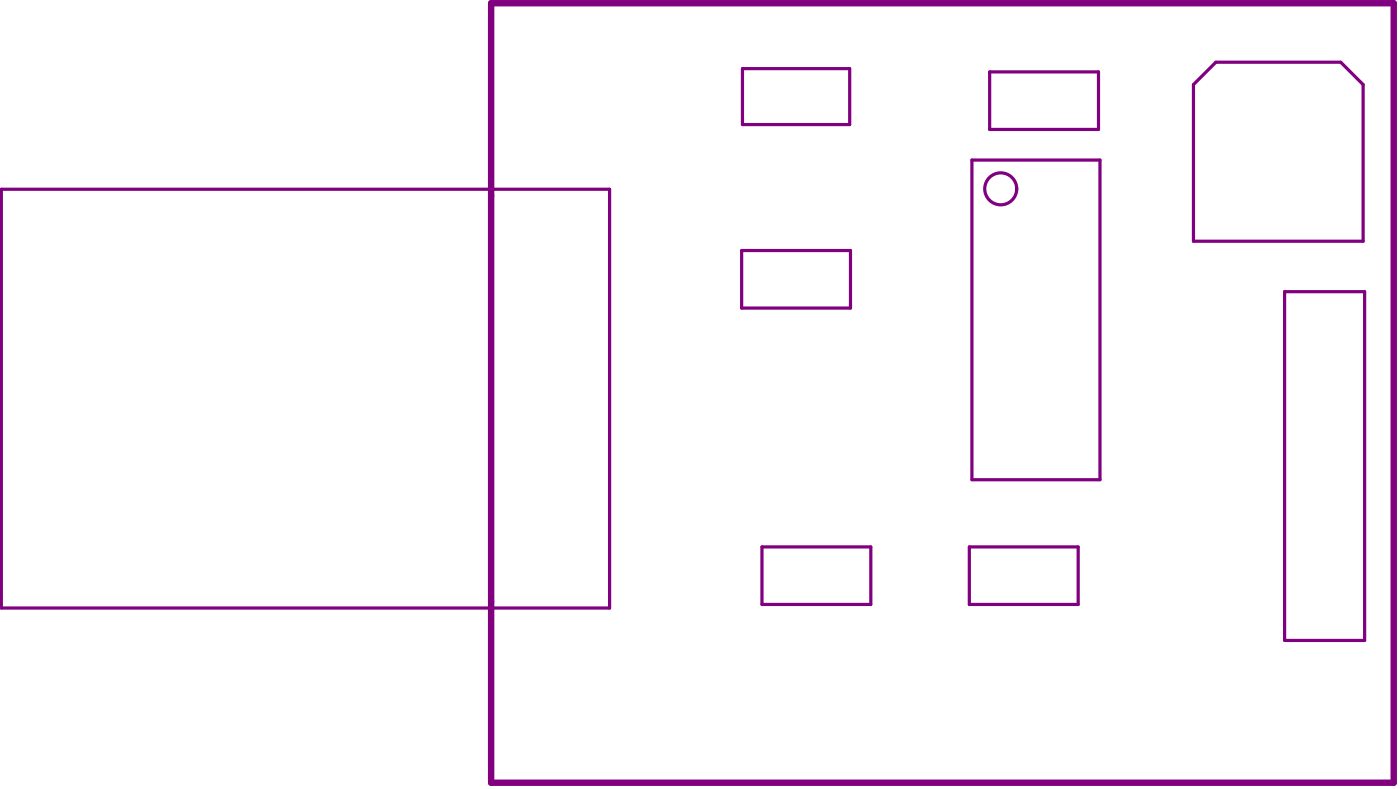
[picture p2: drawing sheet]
<svg xmlns="http://www.w3.org/2000/svg" width="145mm" height="82mm" viewBox="0 0 145 82" stroke-linecap="round" stroke-linejoin="round" font-family="sans-serif">
<g fill="none" stroke="#800080" stroke-width=".33">
<path d="M.1 19.6h63.2v43.5h-63.2zM77.1 7.1h11.1v5.8h-11.1zM100.9 16.6h13.3v33.2h-13.3zM102.7 7.5h11.3v5.9h-11.3zM123.9 8.8l2.3-2.3h13l2.3 2.3v16.2h-17.6zM77 26h11.3v6h-11.3zM133.4 30.3h8.3v36.1h-8.3zM79.1 56.7h11.3v6h-11.3zM100.6 56.7h11.3v6h-11.3z"/>
<circle cx="103.9" cy="19.6" r="1.66"/>
</g>
<path d="M51 .3h93.7v80.9h-93.7z" fill="none" stroke="#800080" stroke-width=".66"/>
</svg>
